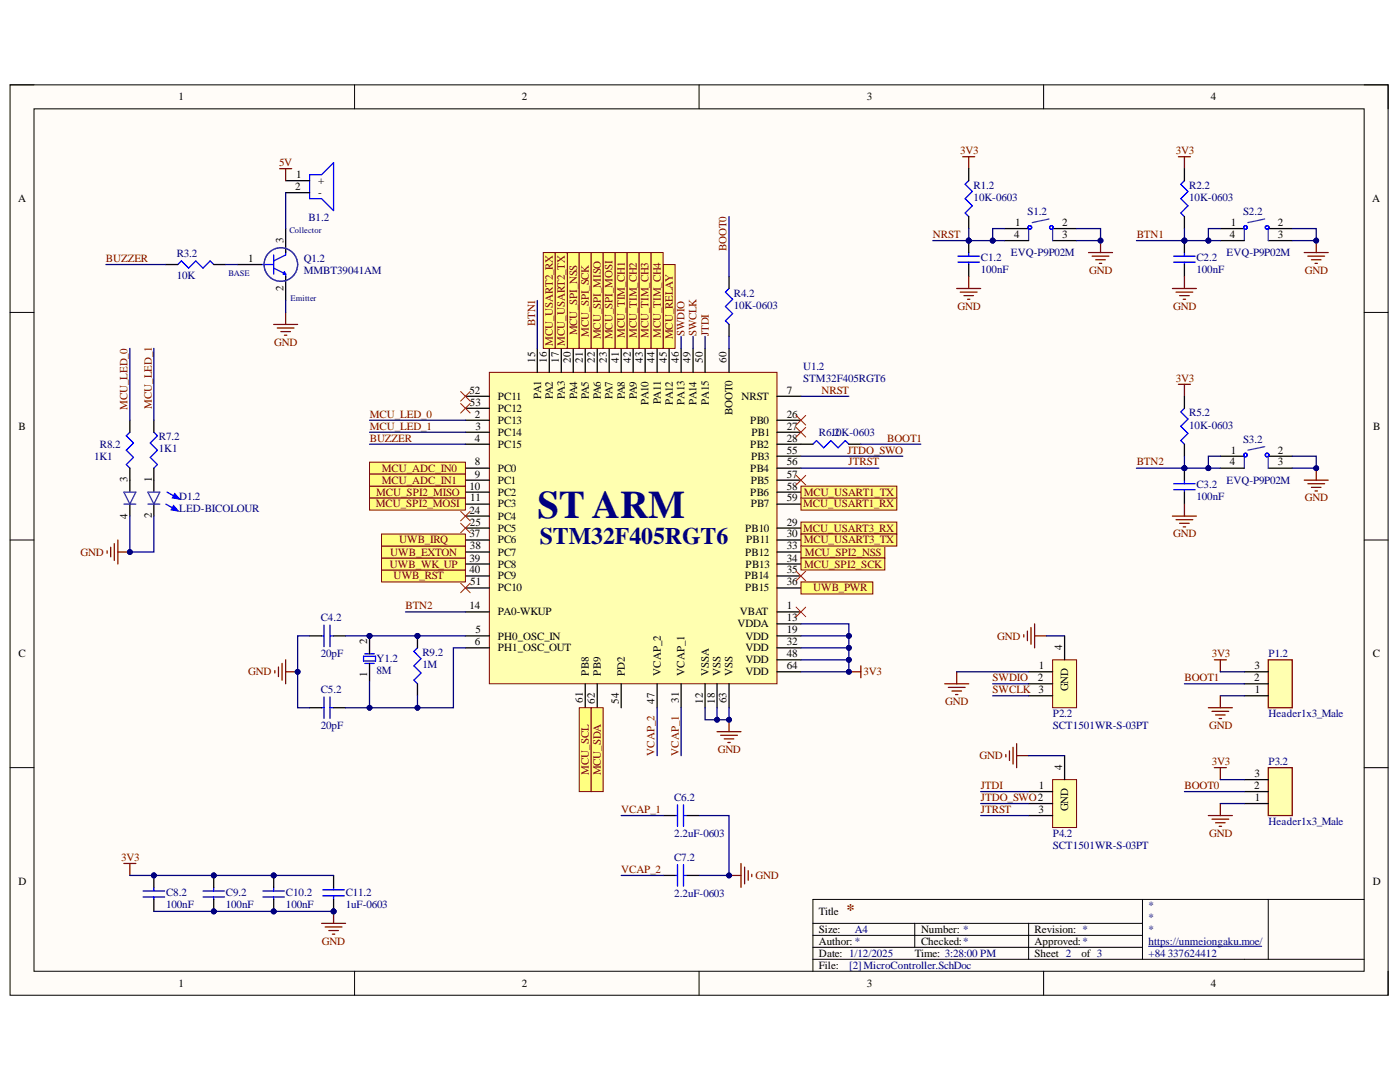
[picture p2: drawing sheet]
<svg xmlns="http://www.w3.org/2000/svg" width="279mm" height="216mm" viewBox="0 0 279 216" stroke-linecap="round" stroke-linejoin="round" font-family="sans-serif">
<defs><g id="words">
<text font-size="7.8" fill="#000080" x="107.3" y="103.4">ST ARM</text>
<text font-size="4.7" fill="#000080" x="107.7" y="108.6">STM32F405RGT6</text>
<text font-size="3.2" fill="#800000" x="168.9" y="182.5">*</text>
<g font-size="2.2">
<text x="35.6" y="20">1</text>
<text x="104.2" y="20">2</text>
<text x="173" y="20">3</text>
<text x="241.7" y="20">4</text>
<text x="59.1" y="35.6">1</text>
<text x="3.6" y="40.3">A</text>
<text x="58.9" y="38">2</text>
<text x="63.5" y="39.1">-</text>
<text x="63.5" y="36.8">+</text>
<text x="273.9" y="40.3">A</text>
<text x="202.4" y="47.5">4</text>
<text x="202.6" y="45.1">1</text>
<text x="212" y="47.5">3</text>
<text x="212" y="45.1">2</text>
<text x="245.5" y="47.5">4</text>
<text x="245.6" y="45.1">1</text>
<text x="255" y="47.5">3</text>
<text x="255" y="45.1">2</text>
<text x="49.5" y="52.3">1</text>
<text x="56.6" y="48.5" transform="rotate(-90 56.6 48.5)">3</text>
<text x="56.6" y="58.1" transform="rotate(-90 56.6 58.1)">2</text>
<text x="106.8" y="72.3" transform="rotate(-90 106.8 72.3)">15</text>
<text x="109.2" y="72.3" transform="rotate(-90 109.2 72.3)">16</text>
<text x="111.5" y="72.3" transform="rotate(-90 111.5 72.3)">17</text>
<text x="113.9" y="72.3" transform="rotate(-90 113.9 72.3)">20</text>
<text x="116.3" y="72.3" transform="rotate(-90 116.3 72.3)">21</text>
<text x="118.7" y="72.3" transform="rotate(-90 118.7 72.3)">22</text>
<text x="121.1" y="72.3" transform="rotate(-90 121.1 72.3)">23</text>
<text x="123.5" y="72.3" transform="rotate(-90 123.5 72.3)">41</text>
<text x="125.9" y="72.3" transform="rotate(-90 125.9 72.3)">42</text>
<text x="128.3" y="72.3" transform="rotate(-90 128.3 72.3)">43</text>
<text x="130.6" y="72.3" transform="rotate(-90 130.6 72.3)">44</text>
<text x="133.1" y="72.3" transform="rotate(-90 133.1 72.3)">45</text>
<text x="135.5" y="72.3" transform="rotate(-90 135.5 72.3)">46</text>
<text x="137.8" y="72.3" transform="rotate(-90 137.8 72.3)">49</text>
<text x="140.3" y="72.3" transform="rotate(-90 140.3 72.3)">50</text>
<text x="145" y="72.3" transform="rotate(-90 145 72.3)">60</text>
<text x="93.7" y="78.6">52</text>
<text x="93.8" y="81">53</text>
<text x="94.8" y="83.3">2</text>
<text x="99.3" y="79.8">PC11</text>
<text x="99.3" y="82.1">PC12</text>
<text x="108" y="79.5" transform="rotate(-90 108 79.5)">PA1</text>
<text x="110.3" y="79.7" transform="rotate(-90 110.3 79.7)">PA2</text>
<text x="112.7" y="79.6" transform="rotate(-90 112.7 79.6)">PA3</text>
<text x="115.2" y="79.7" transform="rotate(-90 115.2 79.7)">PA4</text>
<text x="117.5" y="79.7" transform="rotate(-90 117.5 79.7)">PA5</text>
<text x="119.9" y="79.7" transform="rotate(-90 119.9 79.7)">PA6</text>
<text x="122.3" y="79.7" transform="rotate(-90 122.3 79.7)">PA7</text>
<text x="124.7" y="79.7" transform="rotate(-90 124.7 79.7)">PA8</text>
<text x="127.1" y="79.7" transform="rotate(-90 127.1 79.7)">PA9</text>
<text x="129.5" y="80.8" transform="rotate(-90 129.5 80.8)">PA10</text>
<text x="131.9" y="80.6" transform="rotate(-90 131.9 80.6)">PA11</text>
<text x="134.3" y="80.8" transform="rotate(-90 134.3 80.8)">PA12</text>
<text x="136.6" y="80.7" transform="rotate(-90 136.6 80.7)">PA13</text>
<text x="139" y="80.8" transform="rotate(-90 139 80.8)">PA14</text>
<text x="141.5" y="80.7" transform="rotate(-90 141.5 80.7)">PA15</text>
<text x="146.2" y="82.8" transform="rotate(-90 146.2 82.8)">BOOT0</text>
<text x="148" y="79.8">NRST</text>
<text x="157" y="78.6">7</text>
<text x="157" y="83.3">26</text>
<text x="3.7" y="85.8">B</text>
<text x="94.8" y="88.1">4</text>
<text x="94.9" y="85.8">3</text>
<text x="99.3" y="84.5">PC13</text>
<text x="99.3" y="87">PC14</text>
<text x="99.3" y="89.3">PC15</text>
<text x="149.7" y="84.5">PB0</text>
<text x="149.7" y="89.3">PB2</text>
<text x="150" y="87">PB1</text>
<text x="157" y="85.8">27</text>
<text x="157" y="88.1">28</text>
<text x="274" y="85.8">B</text>
<text x="94.8" y="92.9">8</text>
<text x="94.8" y="95.3">9</text>
<text x="99.3" y="94.1">PC0</text>
<text x="149.7" y="94.1">PB4</text>
<text x="149.9" y="91.7">PB3</text>
<text x="157" y="90.5">55</text>
<text x="157" y="92.9">56</text>
<text x="157" y="95.3">57</text>
<text x="245.5" y="92.9">4</text>
<text x="245.6" y="90.5">1</text>
<text x="255" y="92.9">3</text>
<text x="255" y="90.5">2</text>
<text x="25.5" y="96.3" transform="rotate(-90 25.5 96.3)">3</text>
<text x="30.3" y="96.3" transform="rotate(-90 30.3 96.3)">1</text>
<text x="93.7" y="97.7">10</text>
<text x="93.9" y="100.1">11</text>
<text x="99.3" y="96.5">PC1</text>
<text x="99.3" y="98.9">PC2</text>
<text x="99.3" y="101.2">PC3</text>
<text x="149.7" y="98.9">PB6</text>
<text x="149.8" y="96.5">PB5</text>
<text x="149.8" y="101.2">PB7</text>
<text x="157" y="97.7">58</text>
<text x="157" y="100.1">59</text>
<text x="25.5" y="103.5" transform="rotate(-90 25.5 103.5)">4</text>
<text x="30.3" y="103.4" transform="rotate(-90 30.3 103.4)">2</text>
<text x="93.7" y="102.5">24</text>
<text x="93.7" y="107.2">37</text>
<text x="93.8" y="104.9">25</text>
<text x="99.3" y="103.7">PC4</text>
<text x="99.3" y="106.1">PC5</text>
<text x="148.7" y="106.1">PB10</text>
<text x="157" y="104.9">29</text>
<text x="157" y="107.2">30</text>
<text x="93.7" y="112.1">39</text>
<text x="93.8" y="109.6">38</text>
<text x="99.3" y="108.4">PC6</text>
<text x="99.3" y="110.9">PC7</text>
<text x="99.3" y="113.2">PC8</text>
<text x="148.7" y="110.9">PB12</text>
<text x="148.8" y="113.2">PB13</text>
<text x="148.9" y="108.4">PB11</text>
<text x="157" y="109.6">33</text>
<text x="157" y="112.1">34</text>
<text x="93.7" y="114.4">40</text>
<text x="93.9" y="116.8">51</text>
<text x="99.3" y="115.6">PC9</text>
<text x="99.3" y="118">PC10</text>
<text x="148.6" y="115.6">PB14</text>
<text x="148.7" y="118">PB15</text>
<text x="157" y="114.4">35</text>
<text x="157" y="116.8">36</text>
<text x="93.7" y="121.6">14</text>
<text x="99.3" y="122.8">PA0-WKUP</text>
<text x="147.2" y="125.2">VDDA</text>
<text x="147.6" y="122.8">VBAT</text>
<text x="157" y="121.6">1</text>
<text x="157" y="124">13</text>
<text x="3.7" y="131.2">C</text>
<text x="73.3" y="128.5" transform="rotate(-90 73.3 128.5)">2</text>
<text x="94.8" y="128.8">6</text>
<text x="94.9" y="126.3">5</text>
<text x="99.3" y="127.6">PH0_OSC_IN</text>
<text x="99.3" y="130">PH1_OSC_OUT</text>
<text x="148.8" y="127.6">VDD</text>
<text x="148.8" y="130">VDD</text>
<text x="157" y="126.3">19</text>
<text x="157" y="128.8">32</text>
<text x="157" y="131.2">48</text>
<text x="212" y="129.7" transform="rotate(-90 212 129.7)">4</text>
<text x="274" y="131.2">C</text>
<text x="73.3" y="135.1" transform="rotate(-90 73.3 135.1)">1</text>
<text x="117.5" y="134.8" transform="rotate(-90 117.5 134.8)">PB8</text>
<text x="119.9" y="134.8" transform="rotate(-90 119.9 134.8)">PB9</text>
<text x="124.7" y="134.8" transform="rotate(-90 124.7 134.8)">PD2</text>
<text x="131.9" y="134.8" transform="rotate(-90 131.9 134.8)">VCAP_2</text>
<text x="136.6" y="134.8" transform="rotate(-90 136.6 134.8)">VCAP_1</text>
<text x="141.5" y="134.8" transform="rotate(-90 141.5 134.8)">VSSA</text>
<text x="143.8" y="134.8" transform="rotate(-90 143.8 134.8)">VSS</text>
<text x="146.2" y="134.8" transform="rotate(-90 146.2 134.8)">VSS</text>
<text x="148.8" y="132.3">VDD</text>
<text x="148.8" y="134.7">VDD</text>
<text x="157" y="133.5">64</text>
<text x="207.2" y="136">2</text>
<text x="207.3" y="133.5">1</text>
<text x="213.2" y="137.9" transform="rotate(-90 213.2 137.9)">GND</text>
<text x="250.3" y="136">2</text>
<text x="250.4" y="133.5">3</text>
<text x="116.3" y="140.2" transform="rotate(-90 116.3 140.2)">61</text>
<text x="118.7" y="140.5" transform="rotate(-90 118.7 140.5)">62</text>
<text x="123.5" y="140.5" transform="rotate(-90 123.5 140.5)">54</text>
<text x="130.6" y="140.4" transform="rotate(-90 130.6 140.4)">47</text>
<text x="135.5" y="140.2" transform="rotate(-90 135.5 140.2)">31</text>
<text x="140.3" y="140.5" transform="rotate(-90 140.3 140.5)">12</text>
<text x="142.6" y="140.4" transform="rotate(-90 142.6 140.4)">18</text>
<text x="145" y="140.3" transform="rotate(-90 145 140.3)">63</text>
<text x="250.4" y="138.3">1</text>
<text x="212" y="153.6" transform="rotate(-90 212 153.6)">4</text>
<text x="250.4" y="155.1">3</text>
<text x="207.3" y="157.4">1</text>
<text x="213.2" y="161.8" transform="rotate(-90 213.2 161.8)">GND</text>
<text x="250.3" y="157.4">2</text>
<text x="250.4" y="159.8">1</text>
<text x="207.2" y="162.3">3</text>
<text x="3.7" y="176.5">D</text>
<text x="274" y="176.5">D</text>
<text x="163.4" y="182.5">Title</text>
<text x="163.4" y="186.1">Size:</text>
<text x="163.4" y="190.9">Date: 1/12/2025</text>
<text x="163.4" y="188.5">Author: *</text>
<text x="182.5" y="190.9">Time: 3:28:00 PM</text>
<text x="183.8" y="186.1">Number: *</text>
<text x="183.8" y="188.5">Checked:*</text>
<text x="206.5" y="186.1">Revision: *</text>
<text x="206.5" y="190.9">Sheet 2</text>
<text x="206.5" y="188.5">Approved:*</text>
<text x="215.9" y="190.9">of 3</text>
<text x="35.6" y="196.9">1</text>
<text x="104.2" y="196.9">2</text>
<text x="163.4" y="193.3">File:</text>
<text x="173" y="196.9">3</text>
<text x="241.7" y="196.9">4</text>
</g>
<g font-size="2.2" fill="#800000">
<text x="55.7" y="33.1">5V</text>
<text x="191.6" y="30.8">3V3</text>
<text x="234.6" y="30.8">3V3</text>
<text x="186.2" y="47.5">NRST</text>
<text x="226.9" y="47.5">BTN1</text>
<text x="21.1" y="52.3">BUZZER</text>
<text x="145" y="50.1" transform="rotate(-90 145 50.1)">BOOT0</text>
<text x="217.4" y="54.7">GND</text>
<text x="260.4" y="54.7">GND</text>
<text x="106.8" y="65.1" transform="rotate(-90 106.8 65.1)">BTN1</text>
<text x="191.1" y="61.9">GND</text>
<text x="234.1" y="61.9">GND</text>
<text x="54.7" y="69.1">GND</text>
<text x="110.3" y="69.1" transform="rotate(-90 110.3 69.1)">MCU_USART2_RX</text>
<text x="112.7" y="69" transform="rotate(-90 112.7 69)">MCU_USART2_TX</text>
<text x="115.2" y="66.9" transform="rotate(-90 115.2 66.9)">MCU_SPI_NSS</text>
<text x="117.5" y="67.2" transform="rotate(-90 117.5 67.2)">MCU_SPI_SCK</text>
<text x="119.9" y="67.7" transform="rotate(-90 119.9 67.7)">MCU_SPI_MISO</text>
<text x="122.3" y="67.7" transform="rotate(-90 122.3 67.7)">MCU_SPI_MOSI</text>
<text x="124.7" y="67.4" transform="rotate(-90 124.7 67.4)">MCU_TIM_CH1</text>
<text x="127.1" y="67.4" transform="rotate(-90 127.1 67.4)">MCU_TIM_CH2</text>
<text x="129.5" y="67.4" transform="rotate(-90 129.5 67.4)">MCU_TIM_CH3</text>
<text x="131.9" y="67.4" transform="rotate(-90 131.9 67.4)">MCU_TIM_CH4</text>
<text x="134.3" y="67.7" transform="rotate(-90 134.3 67.7)">MCU_RELAY</text>
<text x="136.6" y="67.1" transform="rotate(-90 136.6 67.1)">SWDIO</text>
<text x="139" y="67.1" transform="rotate(-90 139 67.1)">SWCLK</text>
<text x="141.5" y="67.1" transform="rotate(-90 141.5 67.1)">JTDI</text>
<text x="234.6" y="76.1">3V3</text>
<text x="25.5" y="81.8" transform="rotate(-90 25.5 81.8)">MCU_LED_0</text>
<text x="30.3" y="81.6" transform="rotate(-90 30.3 81.6)">MCU_LED_1</text>
<text x="73.8" y="83.3">MCU_LED_0</text>
<text x="163.9" y="78.6">NRST</text>
<text x="73.8" y="85.8">MCU_LED_1</text>
<text x="73.8" y="88.1">BUZZER</text>
<text x="177.1" y="88.1">BOOT1</text>
<text x="76.2" y="94.1">MCU_ADC_IN0</text>
<text x="169.1" y="90.5">JTDO_SWO</text>
<text x="169.4" y="92.9">JTRST</text>
<text x="226.9" y="92.9">BTN2</text>
<text x="75" y="101.2">MCU_SPI2_MOSI</text>
<text x="75.1" y="98.9">MCU_SPI2_MISO</text>
<text x="76.2" y="96.5">MCU_ADC_IN1</text>
<text x="160.3" y="101.2">MCU_USART1_RX</text>
<text x="160.4" y="98.9">MCU_USART1_TX</text>
<text x="260.4" y="100.1">GND</text>
<text x="160.3" y="106.1">MCU_USART3_RX</text>
<text x="234.1" y="107.2">GND</text>
<text x="16.1" y="110.9">GND</text>
<text x="77.8" y="113.2">UWB_WK_UP</text>
<text x="77.9" y="110.9">UWB_EXTON</text>
<text x="79.6" y="108.4">UWB_IRQ</text>
<text x="160.4" y="108.4">MCU_USART3_TX</text>
<text x="160.5" y="113.2">MCU_SPI2_SCK</text>
<text x="160.7" y="110.9">MCU_SPI2_NSS</text>
<text x="78.5" y="115.6">UWB_RST</text>
<text x="162.3" y="118">UWB_PWR</text>
<text x="80.9" y="121.6">BTN2</text>
<text x="199" y="127.6">GND</text>
<text x="241.8" y="131.2">3V3</text>
<text x="49.5" y="134.7">GND</text>
<text x="172.3" y="134.7">3V3</text>
<text x="198.1" y="136">SWDIO</text>
<text x="236.4" y="136">BOOT1</text>
<text x="188.6" y="140.7">GND</text>
<text x="198.1" y="138.3">SWCLK 3</text>
<text x="241.3" y="145.5">GND</text>
<text x="117.5" y="154.6" transform="rotate(-90 117.5 154.6)">MCU_SCL</text>
<text x="119.9" y="154.7" transform="rotate(-90 119.9 154.7)">MCU_SDA</text>
<text x="130.6" y="150.8" transform="rotate(-90 130.6 150.8)">VCAP_2</text>
<text x="135.5" y="150.8" transform="rotate(-90 135.5 150.8)">VCAP_1</text>
<text x="143.2" y="150.3">GND</text>
<text x="195.5" y="151.4">GND</text>
<text x="241.8" y="152.6">3V3</text>
<text x="195.7" y="157.4">JTDI</text>
<text x="195.7" y="159.8">JTDO_SWO2</text>
<text x="236.4" y="157.4">BOOT0</text>
<text x="124" y="162.3">VCAP_1</text>
<text x="195.7" y="162.3">JTRST</text>
<text x="241.3" y="167">GND</text>
<text x="24.2" y="171.8">3V3</text>
<text x="124" y="174.2">VCAP_2</text>
<text x="150.8" y="175.4">GND</text>
<text x="64.3" y="188.5">GND</text>
</g>
<g font-size="2.2" fill="#000080">
<text x="194.3" y="37.7">R1.2</text>
<text x="194.3" y="40.1">10K-0603</text>
<text x="237.3" y="37.7">R2.2</text>
<text x="237.3" y="40.1">10K-0603</text>
<text x="61.6" y="44.1">B1.2</text>
<text x="205" y="42.9">S1.2</text>
<text x="248.1" y="42.9">S2.2</text>
<text x="35.3" y="51.3">R3.2</text>
<text x="60.6" y="52.3">Q1.2</text>
<text x="195.7" y="52.1">C1.2</text>
<text x="201.7" y="51.1">EVQ-P9P02M</text>
<text x="238.8" y="52.1">C2.2</text>
<text x="244.8" y="51.1">EVQ-P9P02M</text>
<text x="35.3" y="55.6">10K</text>
<text x="60.6" y="54.7">MMBT39041AM</text>
<text x="146.4" y="59.2">R4.2</text>
<text x="195.7" y="54.4">100nF</text>
<text x="238.8" y="54.4">100nF</text>
<text x="146.4" y="61.6">10K-0603</text>
<text x="160.3" y="73.8">U1.2</text>
<text x="160.3" y="76.1">STM32F405RGT6</text>
<text x="237.3" y="83.1">R5.2</text>
<text x="20" y="89.3">R8.2</text>
<text x="31.7" y="87.9">R7.2</text>
<text x="163.4" y="87">R6.10K-0603</text>
<text x="166.5" y="87">2</text>
<text x="237.3" y="85.5">10K-0603</text>
<text x="248.1" y="88.4">S3.2</text>
<text x="18.8" y="91.7">1K1</text>
<text x="31.7" y="90.3">1K1</text>
<text x="35.8" y="99.8">D1.2</text>
<text x="238.8" y="97.4">C3.2</text>
<text x="238.8" y="99.8">100nF</text>
<text x="244.8" y="96.5">EVQ-P9P02M</text>
<text x="35.8" y="102.3">LED-BICOLOUR</text>
<text x="64" y="124">C4.2</text>
<text x="64" y="131.2">20pF</text>
<text x="84.3" y="130.9">R9.2</text>
<text x="253.2" y="131.2">P1.2</text>
<text x="75.2" y="132.1">Y1.2</text>
<text x="75.2" y="134.5">8M</text>
<text x="84.3" y="133.3">1M</text>
<text x="64" y="138.3">C5.2</text>
<text x="210.1" y="143.1">P2.2</text>
<text x="253.2" y="143.1">Header1x3_Male</text>
<text x="64" y="145.5">20pF</text>
<text x="210.1" y="145.5">SCT1501WR-S-03PT</text>
<text x="253.2" y="152.6">P3.2</text>
<text x="134.5" y="159.8">C6.2</text>
<text x="134.5" y="167">2.2uF-0603</text>
<text x="210.1" y="167">P4.2</text>
<text x="253.2" y="164.6">Header1x3_Male</text>
<text x="134.5" y="171.8">C7.2</text>
<text x="210.1" y="169.4">SCT1501WR-S-03PT</text>
<text x="33.1" y="178.7">C8.2</text>
<text x="45.1" y="178.7">C9.2</text>
<text x="57.1" y="178.7">C10.2</text>
<text x="69" y="178.7">C11.2</text>
<text x="134.5" y="179">2.2uF-0603</text>
<text x="33.1" y="181.1">100nF</text>
<text x="45.1" y="181.1">100nF</text>
<text x="57.1" y="181.1">100nF</text>
<text x="69" y="181.1">1uF-0603</text>
<text x="229.2" y="181.4">*</text>
<text x="229.2" y="183.7">*</text>
<text x="170.6" y="186.1">A4</text>
<text x="229.2" y="186.1">*</text>
<text x="229.2" y="188.5">https://unmeiongaku.moe/</text>
<text x="229.2" y="190.9">+84 337624412</text>
<text x="169.4" y="193.3">[2]MicroController.SchDoc</text>
</g>
<g font-size="1.7" fill="#000080">
<text x="57.7" y="46.4">Collector</text>
<text x="45.6" y="55">BASE</text>
<text x="58" y="60">Emitter</text>
</g>
</g></defs>
<path d="M2 16.9h275v181.7h-275z" fill-rule="evenodd" fill="#fffcf8"/>
<path d="M2 16.9h275v181.7h-275z" fill="none" stroke="#000" stroke-width=".2"/>
<path d="M6.8 21.7h265.4v172.1h-265.4z" fill-rule="evenodd" fill="#fffcf8"/>
<g fill="none" stroke="#000" stroke-width=".2">
<path d="M2 16.9h4.8M70.8 16.9v4.8M139.5 16.9v4.8M208.3 16.9v4.8M272.2 16.9h4.8v4.8M6.8 21.7h265.4v172.1h-265.4zM2 62.3h4.8M272.2 62.3h4.8M2 107.8h4.8M272.2 107.8h4.8M2 153.2h4.8M272.2 153.2h4.8"/>
<path d="M228 179.5v11.9M253.1 179.5v11.9M272.2 179.5h-110v14.3M70.8 193.8v4.8M139.5 193.8v4.8M162.2 184.2h65.8M162.2 191.4h110M162.2 189h65.8M162.2 186.6h65.8M182.6 184.2v4.8M205.3 184.2v7.2M208.3 193.8v4.8"/>
<path d="M277 193.8v4.8"/>
</g>
<path d="M229.2 188.8h22.6" fill="none" stroke="#000080" stroke-width=".2"/>
<path d="M97.7 74.3h57.4v62.1h-57.4z" fill-rule="evenodd" fill="#ffffb0"/>
<path d="M97.7 74.3h57.4v62.1h-57.4z" fill="none" stroke="#800000" stroke-width=".2"/>
<g fill="none" stroke="#000" stroke-width=".25">
<path d="M92.9 79.1h4.8M107.2 69.5v4.8M109.6 69.5v4.8M112 69.5v4.8M114.4 69.5v4.8M116.8 69.5v4.8M119.2 69.5v4.8M121.6 69.5v4.8M124 69.5v4.8M126.4 69.5v4.8M128.8 69.5v4.8M131.1 69.5v4.8"/>
<path d="M133.5 69.5v4.8M135.9 69.5v4.8M138.3 69.5v4.8M140.7 69.5v4.8M145.5 69.5v4.8M155.1 79.1h4.7M92.9 83.9h4.8M92.9 86.2h4.8M92.9 88.6h4.8M92.9 93.4h4.8M92.9 95.8h4.8M92.9 98.2h4.8"/>
<path d="M92.9 81.5h4.8M155.1 83.9h4.7M155.1 86.2h4.7M155.1 88.6h4.7M155.1 93.4h4.7M155.1 95.8h4.7M155.1 98.2h4.7M155.1 91h4.7M92.9 100.6h4.8M92.9 103h4.8M92.9 105.4h4.8M92.9 107.8h4.8"/>
<path d="M92.9 110.1h4.8M92.9 112.5h4.8M92.9 114.9h4.8M92.9 117.3h4.8M155.1 100.6h4.7M155.1 105.4h4.7M155.1 107.8h4.7M155.1 110.1h4.7M155.1 112.5h4.7M155.1 114.9h4.7M155.1 117.3h4.7M61.8 126.9h2.4"/>
<path d="M66.6 126.9h2.4M92.9 122.1h4.8M92.9 126.9h4.8M92.9 129.3h4.8M116.8 136.4v4.8M119.2 136.4v4.8M124 136.4v4.8M131.1 136.4v4.8M135.9 136.4v4.8M140.7 136.4v4.8M143.1 136.4v4.8M145.5 136.4v4.8"/>
<path d="M155.1 122.1h4.7M155.1 126.9h4.7M155.1 129.3h4.7M155.1 124.5h4.7M155.1 131.7h4.7M155.1 134h4.7M61.8 141.2h2.4M66.6 141.2h2.4"/>
</g>
<path d="M64.2 126.9h.5M64.7 124.7v4.3M64.7 139.1v4.3M65.9 126.9h.7M65.9 124.7v4.3M65.9 139.1v4.3M64.2 141.2h.5M65.9 141.2h.7" fill="none" stroke="#00f" stroke-width=".25"/>
<circle cx="73.7" cy="126.9" r=".48" fill="#000080"/>
<circle cx="73.7" cy="126.9" r=".48" fill="none" stroke="#000080" stroke-width=".2"/>
<path d="M72.6 130.9h2.3v1h-2.3zM72.8 132.4h1.9M72.8 130.5h1.9" fill="none" stroke="#00f" stroke-width=".25"/>
<path d="M73.7 126.9v3.6M73.7 132.4v3.6" fill="none" stroke="#000" stroke-width=".25"/>
<circle cx="73.7" cy="126.9" r=".48" fill="#000080"/>
<circle cx="73.7" cy="126.9" r=".48" fill="none" stroke="#000080" stroke-width=".2"/>
<circle cx="83.3" cy="126.9" r=".48" fill="#000080"/>
<circle cx="83.3" cy="126.9" r=".48" fill="none" stroke="#000080" stroke-width=".2"/>
<path d="M83.3 129.3l-.7 .7 1.4 1.4-1.4 1.5 1.4 1.4-1.4 1.4 .7 .7" fill="none" stroke="#00f" stroke-width=".25"/>
<path d="M83.3 126.9v2.4M83.3 136.4v2.4" fill="none" stroke="#000" stroke-width=".25"/>
<circle cx="83.3" cy="126.9" r=".48" fill="#000080"/>
<circle cx="83.3" cy="126.9" r=".48" fill="none" stroke="#000080" stroke-width=".2"/>
<path d="M54.9 133.8v.5M55.6 133.1v1.9M56.3 132.4v3.3M57 131.7v4.7M57 134h2.4" fill="none" stroke="#800000" stroke-width=".25"/>
<circle cx="59.4" cy="134.1" r=".48" fill="#000080"/>
<circle cx="59.4" cy="134.1" r=".48" fill="none" stroke="#000080" stroke-width=".2"/>
<path d="M143.1 146h4.8M143.8 146.7h3.4M144.5 147.4h2M145.3 148.2h.4M145.5 143.6v2.4" fill="none" stroke="#800000" stroke-width=".25"/>
<circle cx="145.5" cy="143.6" r=".48" fill="#000080"/>
<circle cx="145.5" cy="143.6" r=".48" fill="none" stroke="#000080" stroke-width=".2"/>
<path d="M158.9 121.1l1.9 2M160.8 121.1l-1.9 2" fill="none" stroke="#f00" stroke-width=".2"/>
<path d="M145.5 57.6l-.7 .7 1.4 1.4-1.4 1.4 1.4 1.5-1.4 1.4 .7 .7M162.2 88.6l.7-.7 1.5 1.5 1.4-1.5 1.5 1.5 1.4-1.5 .7 .7" fill="none" stroke="#00f" stroke-width=".25"/>
<path d="M145.5 55.2v2.4M145.5 64.7v2.4M159.8 88.6h2.4M169.4 88.6h2.4" fill="none" stroke="#000" stroke-width=".25"/>
<path d="M253.1 131.7h4.8v9.5h-4.8z" fill-rule="evenodd" fill="#ffffb0"/>
<path d="M169.4 134h2.4M171.8 132.9v2.3M242.3 131.7h2.4M243.5 131.7v2.3M243.5 138.8v2.4M253.1 131.7h4.8v9.5h-4.8zM241.2 141.2h4.7M241.9 141.9h3.3M242.6 142.7h1.9M243.3 143.4h.5" fill="none" stroke="#800000" stroke-width=".25"/>
<path d="M248.3 138.8h4.8M248.3 136.4h4.8M248.3 134h4.8" fill="none" stroke="#000" stroke-width=".25"/>
<circle cx="169.4" cy="134.1" r=".48" fill="#000080"/>
<circle cx="169.4" cy="134.1" r=".48" fill="none" stroke="#000080" stroke-width=".2"/>
<path d="M253.1 153.2h4.8v9.5h-4.8z" fill-rule="evenodd" fill="#ffffb0"/>
<g fill="none" stroke="#800000" stroke-width=".25">
<path d="M242.3 153.2h2.4M243.5 153.2v2.4M253.1 153.2h4.8v9.5h-4.8zM145.5 174.7h2.4M147.9 172.3v4.8M148.6 173v3.4M149.3 173.7v1.9M150 174.5v.4M241.2 162.7h4.7M241.9 163.5h3.3M242.6 164.2h1.9M243.3 164.9h.5"/>
<path d="M243.5 160.3v2.4"/>
</g>
<path d="M248.3 158h4.8M248.3 155.6h4.8M132.3 162.7h2.4M132.3 174.7h2.4M137.1 162.7h2.4M137.1 174.7h2.4M248.3 160.3h4.8" fill="none" stroke="#000" stroke-width=".25"/>
<path d="M134.7 162.7h.5M134.7 174.7h.5M135.2 160.6v4.3M135.2 172.5v4.3M136.4 162.7h.7M136.4 160.6v4.3M136.4 172.5v4.3M136.4 174.7h.7" fill="none" stroke="#00f" stroke-width=".25"/>
<circle cx="145.5" cy="174.7" r=".48" fill="#000080"/>
<circle cx="145.5" cy="174.7" r=".48" fill="none" stroke="#000080" stroke-width=".2"/>
<path d="M210.1 131.7h4.7v9.5h-4.7z" fill-rule="evenodd" fill="#ffffb0"/>
<path d="M210.1 131.7h4.7v9.5h-4.7z" fill="none" stroke="#800000" stroke-width=".2"/>
<path d="M200.5 48h4.8M200.5 45.6h4.8M210.1 48h4.7M210.1 45.6h4.7M205.3 134h4.8M205.3 136.4h4.8M205.3 138.8h4.8M212.5 126.9v4.8" fill="none" stroke="#000" stroke-width=".25"/>
<path d="M188.5 136.4h4.8M189.3 137.2h3.3M190 137.9h1.9M190.7 138.6h.5M190.9 134v2.4M204.3 126.6v.5M205 125.9v1.9M205.8 125.2v3.4M206.5 124.5v4.8M206.5 126.9h2.4" fill="none" stroke="#800000" stroke-width=".25"/>
<path d="M205.3 45.6v2.4M209.4 43.7l-3.4 .7M210.1 45.6v2.4" fill="none" stroke="#15c" stroke-width=".25"/>
<g fill="none" stroke="#00f" stroke-width=".25">
<circle cx="205.5" cy="45.4" r=".36"/>
<circle cx="209.8" cy="45.4" r=".36"/>
</g>
<circle cx="193.3" cy="48" r=".48" fill="#000080"/>
<circle cx="193.3" cy="48" r=".48" fill="none" stroke="#000080" stroke-width=".2"/>
<path d="M191.2 51.1h4.3M191.2 52.3h4.3M193.3 50.4v.7M193.3 52.3v.5" fill="none" stroke="#00f" stroke-width=".25"/>
<path d="M193.3 48v2.4M193.3 52.8v2.4" fill="none" stroke="#000" stroke-width=".25"/>
<circle cx="193.3" cy="48" r=".48" fill="#000080"/>
<circle cx="193.3" cy="48" r=".48" fill="none" stroke="#000080" stroke-width=".2"/>
<path d="M192.1 31.3h2.4M193.3 31.3v2.4M190.9 57.6h4.8M191.6 58.3h3.4M192.4 59h1.9M193.1 59.7h.5M193.3 55.2v2.4M217.2 50.4h4.8M218 51.1h3.3M218.7 51.8h1.9M219.4 52.6h.5M219.6 48v2.4" fill="none" stroke="#800000" stroke-width=".25"/>
<path d="M193.3 36.1l-.7 .7 1.4 1.4-1.4 1.4 1.4 1.5-1.4 1.4 .7 .7" fill="none" stroke="#00f" stroke-width=".25"/>
<path d="M193.3 33.7v2.4M193.3 43.2v2.4" fill="none" stroke="#000" stroke-width=".25"/>
<circle cx="219.6" cy="48" r=".48" fill="#000080"/>
<circle cx="219.6" cy="48" r=".48" fill="none" stroke="#000080" stroke-width=".2"/>
<path d="M248.3 45.6v2.4M252.4 43.7l-3.3 .7M253.1 45.6v2.4" fill="none" stroke="#15c" stroke-width=".25"/>
<path d="M243.5 48h4.8M243.5 45.6h4.8M253.1 48h4.8M253.1 45.6h4.8" fill="none" stroke="#000" stroke-width=".25"/>
<g fill="none" stroke="#00f" stroke-width=".25">
<circle cx="248.6" cy="45.4" r=".36"/>
<circle cx="252.9" cy="45.4" r=".36"/>
</g>
<circle cx="236.4" cy="48" r=".48" fill="#000080"/>
<circle cx="236.4" cy="48" r=".48" fill="none" stroke="#000080" stroke-width=".2"/>
<path d="M234.2 51.1h4.3M234.2 52.3h4.3M236.4 50.4v.7M236.4 52.3v.5" fill="none" stroke="#00f" stroke-width=".25"/>
<path d="M236.4 48v2.4M236.4 52.8v2.4" fill="none" stroke="#000" stroke-width=".25"/>
<circle cx="236.4" cy="48" r=".48" fill="#000080"/>
<circle cx="236.4" cy="48" r=".48" fill="none" stroke="#000080" stroke-width=".2"/>
<path d="M235.2 31.3h2.4M236.4 31.3v2.4M234 57.6h4.8M234.7 58.3h3.3M235.4 59h1.9M236.1 59.7h.5M236.4 55.2v2.4M260.3 50.4h4.8M261 51.1h3.4M261.7 51.8h1.9M262.4 52.6h.5M262.7 48v2.4" fill="none" stroke="#800000" stroke-width=".25"/>
<path d="M236.4 36.1l-.7 .7 1.4 1.4-1.4 1.4 1.4 1.5-1.4 1.4 .7 .7" fill="none" stroke="#00f" stroke-width=".25"/>
<path d="M236.4 33.7v2.4M236.4 43.2v2.4" fill="none" stroke="#000" stroke-width=".25"/>
<circle cx="262.7" cy="48" r=".48" fill="#000080"/>
<circle cx="262.7" cy="48" r=".48" fill="none" stroke="#000080" stroke-width=".2"/>
<path d="M210.1 155.6h4.7v9.5h-4.7z" fill-rule="evenodd" fill="#ffffb0"/>
<path d="M210.1 155.6h4.7v9.5h-4.7z" fill="none" stroke="#800000" stroke-width=".2"/>
<path d="M205.3 158h4.8M212.5 150.8v4.8M205.3 160.3h4.8M205.3 162.7h4.8" fill="none" stroke="#000" stroke-width=".25"/>
<path d="M200.7 150.5v.5M201.5 149.8v1.9M202.2 149.1v3.4M202.9 148.4v4.8M202.9 150.8h2.4" fill="none" stroke="#800000" stroke-width=".25"/>
<path d="M113.2 50.4h2.4v19.1h-2.4z" fill-rule="evenodd" fill="#ffff80"/>
<path d="M113.2 50.4h2.4v19.1h-2.4z" fill="none" stroke="#800000" stroke-width=".2"/>
<path d="M115.6 50.4h2.4v19.1h-2.4z" fill-rule="evenodd" fill="#ffff80"/>
<path d="M115.6 50.4h2.4v19.1h-2.4z" fill="none" stroke="#800000" stroke-width=".2"/>
<path d="M118 50.4h2.4v19.1h-2.4z" fill-rule="evenodd" fill="#ffff80"/>
<path d="M118 50.4h2.4v19.1h-2.4z" fill="none" stroke="#800000" stroke-width=".2"/>
<path d="M120.4 50.4h2.4v19.1h-2.4z" fill-rule="evenodd" fill="#ffff80"/>
<path d="M120.4 50.4h2.4v19.1h-2.4z" fill="none" stroke="#800000" stroke-width=".2"/>
<path d="M132.3 52.8h2.4v16.7h-2.4z" fill-rule="evenodd" fill="#ffff80"/>
<path d="M132.3 52.8h2.4v16.7h-2.4z" fill="none" stroke="#800000" stroke-width=".2"/>
<path d="M248.3 91v2.4M252.4 89.1l-3.3 .7M253.1 91v2.4" fill="none" stroke="#15c" stroke-width=".25"/>
<path d="M243.5 93.4h4.8M243.5 91h4.8M253.1 93.4h4.8M253.1 91h4.8" fill="none" stroke="#000" stroke-width=".25"/>
<g fill="none" stroke="#00f" stroke-width=".25">
<circle cx="248.6" cy="90.8" r=".36"/>
<circle cx="252.9" cy="90.8" r=".36"/>
</g>
<circle cx="236.4" cy="93.4" r=".48" fill="#000080"/>
<circle cx="236.4" cy="93.4" r=".48" fill="none" stroke="#000080" stroke-width=".2"/>
<path d="M234.2 96.5h4.3M234.2 97.7h4.3M236.4 95.8v.7M236.4 97.7v.5" fill="none" stroke="#00f" stroke-width=".25"/>
<path d="M236.4 93.4v2.4M236.4 98.2v2.4" fill="none" stroke="#000" stroke-width=".25"/>
<circle cx="236.4" cy="93.4" r=".48" fill="#000080"/>
<circle cx="236.4" cy="93.4" r=".48" fill="none" stroke="#000080" stroke-width=".2"/>
<path d="M235.2 76.7h2.4M236.4 76.7v2.4M260.3 95.8h4.8M261 96.5h3.4M261.7 97.2h1.9M262.4 98h.5M262.7 93.4v2.4M234 103h4.8M234.7 103.7h3.3M235.4 104.4h1.9M236.1 105.1h.5M236.4 100.6v2.4" fill="none" stroke="#800000" stroke-width=".25"/>
<path d="M236.4 81.5l-.7 .7 1.4 1.4-1.4 1.5 1.4 1.4-1.4 1.4 .7 .7" fill="none" stroke="#00f" stroke-width=".25"/>
<path d="M236.4 79.1v2.4M236.4 88.6v2.4" fill="none" stroke="#000" stroke-width=".25"/>
<circle cx="262.7" cy="93.4" r=".48" fill="#000080"/>
<circle cx="262.7" cy="93.4" r=".48" fill="none" stroke="#000080" stroke-width=".2"/>
<path d="M115.6 141.2h2.4v16.8h-2.4z" fill-rule="evenodd" fill="#ffff80"/>
<path d="M115.6 141.2h2.4v16.8h-2.4z" fill="none" stroke="#800000" stroke-width=".2"/>
<path d="M118 141.2h2.4v16.8h-2.4z" fill-rule="evenodd" fill="#ffff80"/>
<path d="M118 141.2h2.4v16.8h-2.4z" fill="none" stroke="#800000" stroke-width=".2"/>
<path d="M159.8 109h16.8v2.3h-16.8z" fill-rule="evenodd" fill="#ffff80"/>
<path d="M159.8 109h16.8v2.3h-16.8z" fill="none" stroke="#800000" stroke-width=".2"/>
<path d="M159.8 111.3h16.8v2.4h-16.8z" fill-rule="evenodd" fill="#ffff80"/>
<path d="M159.8 111.3h16.8v2.4h-16.8z" fill="none" stroke="#800000" stroke-width=".2"/>
<path d="M73.7 97h19.2v2.4h-19.2z" fill-rule="evenodd" fill="#ffff80"/>
<path d="M73.7 97h19.2v2.4h-19.2z" fill="none" stroke="#800000" stroke-width=".2"/>
<path d="M73.7 99.4h19.2v2.4h-19.2z" fill-rule="evenodd" fill="#ffff80"/>
<path d="M73.7 99.4h19.2v2.4h-19.2z" fill="none" stroke="#800000" stroke-width=".2"/>
<path d="M76.1 113.7h16.8v2.4h-16.8z" fill-rule="evenodd" fill="#ffff80"/>
<path d="M76.1 113.7h16.8v2.4h-16.8z" fill="none" stroke="#800000" stroke-width=".2"/>
<path d="M76.1 111.3h16.8v2.4h-16.8z" fill-rule="evenodd" fill="#ffff80"/>
<path d="M76.1 111.3h16.8v2.4h-16.8z" fill="none" stroke="#800000" stroke-width=".2"/>
<path d="M76.1 109h16.8v2.3h-16.8z" fill-rule="evenodd" fill="#ffff80"/>
<path d="M76.1 109h16.8v2.3h-16.8z" fill="none" stroke="#800000" stroke-width=".2"/>
<path d="M159.8 104.2h19.2v2.4h-19.2z" fill-rule="evenodd" fill="#ffff80"/>
<path d="M159.8 104.2h19.2v2.4h-19.2z" fill="none" stroke="#800000" stroke-width=".2"/>
<path d="M159.8 106.6h19.2v2.4h-19.2z" fill-rule="evenodd" fill="#ffff80"/>
<path d="M159.8 106.6h19.2v2.4h-19.2z" fill="none" stroke="#800000" stroke-width=".2"/>
<path d="M108.4 50.4h2.4v19.1h-2.4z" fill-rule="evenodd" fill="#ffff80"/>
<path d="M108.4 50.4h2.4v19.1h-2.4z" fill="none" stroke="#800000" stroke-width=".2"/>
<path d="M110.8 50.4h2.4v19.1h-2.4z" fill-rule="evenodd" fill="#ffff80"/>
<path d="M110.8 50.4h2.4v19.1h-2.4z" fill="none" stroke="#800000" stroke-width=".2"/>
<path d="M76.1 106.6h16.8v2.4h-16.8z" fill-rule="evenodd" fill="#ffff80"/>
<path d="M76.1 106.6h16.8v2.4h-16.8z" fill="none" stroke="#800000" stroke-width=".2"/>
<path d="M159.8 99.4h19.2v2.4h-19.2z" fill-rule="evenodd" fill="#ffff80"/>
<path d="M159.8 99.4h19.2v2.4h-19.2z" fill="none" stroke="#800000" stroke-width=".2"/>
<path d="M159.8 97h19.2v2.4h-19.2z" fill-rule="evenodd" fill="#ffff80"/>
<path d="M159.8 97h19.2v2.4h-19.2z" fill="none" stroke="#800000" stroke-width=".2"/>
<path d="M122.8 50.4h2.4v19.1h-2.4z" fill-rule="evenodd" fill="#ffff80"/>
<path d="M122.8 50.4h2.4v19.1h-2.4z" fill="none" stroke="#800000" stroke-width=".2"/>
<path d="M125.2 50.4h2.4v19.1h-2.4z" fill-rule="evenodd" fill="#ffff80"/>
<path d="M125.2 50.4h2.4v19.1h-2.4z" fill="none" stroke="#800000" stroke-width=".2"/>
<path d="M127.6 50.4h2.3v19.1h-2.3z" fill-rule="evenodd" fill="#ffff80"/>
<path d="M127.6 50.4h2.3v19.1h-2.3z" fill="none" stroke="#800000" stroke-width=".2"/>
<path d="M129.9 50.4h2.4v19.1h-2.4z" fill-rule="evenodd" fill="#ffff80"/>
<path d="M129.9 50.4h2.4v19.1h-2.4z" fill="none" stroke="#800000" stroke-width=".2"/>
<path d="M73.7 92.2h19.2v2.4h-19.2z" fill-rule="evenodd" fill="#ffff80"/>
<path d="M73.7 92.2h19.2v2.4h-19.2z" fill="none" stroke="#800000" stroke-width=".2"/>
<path d="M73.7 94.6h19.2v2.4h-19.2z" fill-rule="evenodd" fill="#ffff80"/>
<path d="M73.7 94.6h19.2v2.4h-19.2z" fill="none" stroke="#800000" stroke-width=".2"/>
<g fill="none" stroke="#f00" stroke-width=".2">
<path d="M91.9 78.1l1.9 1.9M93.8 78.1l-1.9 1.9M91.9 80.5l1.9 1.9M93.8 80.5l-1.9 1.9M158.9 94.9l1.9 1.9M158.9 82.9l1.9 1.9M158.9 85.3l1.9 1.9M160.8 94.9l-1.9 1.9M160.8 82.9l-1.9 1.9M160.8 85.3l-1.9 1.9M91.9 116.4l1.9 1.9M91.9 102l1.9 1.9"/>
<path d="M91.9 104.4l1.9 1.9M93.8 116.4l-1.9 1.9M93.8 102l-1.9 1.9M93.8 104.4l-1.9 1.9M158.9 114l1.9 1.9M160.8 114l-1.9 1.9"/>
</g>
<path d="M61.8 34.9h2.4l2.4-2.4v9.5l-2.4-2.4h-2.4zM35.5 52.8l.7-.7 1.4 1.4 1.5-1.4 1.4 1.4 1.4-1.4 .8 .7M52.2 52.8h2.4M54.6 50.9v3.8M54.6 53.5l2.4 1.2M56.8 54.2l.2 .5h-.5zM57 50.2v.7l-2.4 1.2M57 54.7v.7" fill="none" stroke="#00f" stroke-width=".25"/>
<path d="M57 38.4h4.8M57 36.1h4.8M33.1 52.8h2.4M42.7 52.8h2.4M47.4 52.8h4.8M57 45.6v4.8M57 55.2v4.8" fill="none" stroke="#000" stroke-width=".25"/>
<circle cx="56.1" cy="52.8" r="3.3" fill="none" stroke="#15c" stroke-width=".25"/>
<path d="M55.8 33.7h2.4M57 33.7v2.4M54.6 64.7h4.8M55.3 65.4h3.4M56.1 66.2h1.9M56.8 66.9h.4M57 62.3v2.4M24.7 172.3h2.4M25.9 172.3v2.4" fill="none" stroke="#800000" stroke-width=".25"/>
<circle cx="30.7" cy="174.7" r=".48" fill="#000080"/>
<circle cx="30.7" cy="174.7" r=".48" fill="none" stroke="#000080" stroke-width=".2"/>
<path d="M28.5 177.8h4.4M28.5 179h4.4M30.7 177.1v.7M30.7 179v.5" fill="none" stroke="#00f" stroke-width=".25"/>
<path d="M30.7 174.7v2.4M30.7 179.5v2.4" fill="none" stroke="#000" stroke-width=".25"/>
<circle cx="30.7" cy="174.7" r=".48" fill="#000080"/>
<circle cx="30.7" cy="174.7" r=".48" fill="none" stroke="#000080" stroke-width=".2"/>
<circle cx="42.7" cy="181.9" r=".48" fill="#000080"/>
<circle cx="42.7" cy="181.9" r=".48" fill="none" stroke="#000080" stroke-width=".2"/>
<circle cx="42.7" cy="174.7" r=".48" fill="#000080"/>
<circle cx="42.7" cy="174.7" r=".48" fill="none" stroke="#000080" stroke-width=".2"/>
<path d="M40.5 177.8h4.3M40.5 179h4.3M42.7 177.1v.7M42.7 179v.5" fill="none" stroke="#00f" stroke-width=".25"/>
<path d="M42.7 179.5v2.4" fill="none" stroke="#000" stroke-width=".25"/>
<circle cx="42.7" cy="181.9" r=".48" fill="#000080"/>
<circle cx="42.7" cy="181.9" r=".48" fill="none" stroke="#000080" stroke-width=".2"/>
<path d="M42.7 174.7v2.4" fill="none" stroke="#000" stroke-width=".25"/>
<circle cx="42.7" cy="174.7" r=".48" fill="#000080"/>
<circle cx="42.7" cy="174.7" r=".48" fill="none" stroke="#000080" stroke-width=".2"/>
<circle cx="54.6" cy="181.9" r=".48" fill="#000080"/>
<circle cx="54.6" cy="181.9" r=".48" fill="none" stroke="#000080" stroke-width=".2"/>
<circle cx="54.6" cy="174.7" r=".48" fill="#000080"/>
<circle cx="54.6" cy="174.7" r=".48" fill="none" stroke="#000080" stroke-width=".2"/>
<path d="M52.5 177.8h4.3M52.5 179h4.3M54.6 177.1v.7M54.6 179v.5" fill="none" stroke="#00f" stroke-width=".25"/>
<path d="M54.6 179.5v2.4" fill="none" stroke="#000" stroke-width=".25"/>
<circle cx="54.6" cy="181.9" r=".48" fill="#000080"/>
<circle cx="54.6" cy="181.9" r=".48" fill="none" stroke="#000080" stroke-width=".2"/>
<path d="M54.6 174.7v2.4" fill="none" stroke="#000" stroke-width=".25"/>
<circle cx="54.6" cy="174.7" r=".48" fill="#000080"/>
<circle cx="54.6" cy="174.7" r=".48" fill="none" stroke="#000080" stroke-width=".2"/>
<circle cx="66.6" cy="181.9" r=".48" fill="#000080"/>
<circle cx="66.6" cy="181.9" r=".48" fill="none" stroke="#000080" stroke-width=".2"/>
<path d="M64.4 178.8h4.3M64.4 177.6h4.3M66.6 177.1v.5M66.6 178.8v.7" fill="none" stroke="#00f" stroke-width=".25"/>
<path d="M66.6 174.7v2.4M66.6 179.5v2.4" fill="none" stroke="#000" stroke-width=".25"/>
<circle cx="66.6" cy="181.9" r=".48" fill="#000080"/>
<circle cx="66.6" cy="181.9" r=".48" fill="none" stroke="#000080" stroke-width=".2"/>
<path d="M64.2 184.2h4.8M64.9 185h3.4M65.6 185.7h1.9M66.3 186.4h.5M66.6 181.9v2.3" fill="none" stroke="#800000" stroke-width=".25"/>
<circle cx="66.6" cy="181.9" r=".48" fill="#000080"/>
<circle cx="66.6" cy="181.9" r=".48" fill="none" stroke="#000080" stroke-width=".2"/>
<path d="M25.9 95.8v2.4M30.7 95.8v2.4M25.9 100.6v2.4M30.7 100.6v2.4" fill="none" stroke="#000" stroke-width=".25"/>
<path d="M24.7 98.2h2.4l-1.2 2.4zM29.5 98.2h2.4l-1.2 2.4zM24.7 100.6h2.4M29.5 100.6h2.4" fill="none" stroke="#15c" stroke-width=".25"/>
<path d="M33.1 100.6l2.1 1.2" fill="none" stroke="#00f" stroke-width=".25"/>
<path d="M34.6 100.9l1 1.1-1.4-.3z" fill="#00f"/>
<path d="M33.3 98.2l2.2 1.2M34.6 100.9l1 1.1-1.4-.3z" fill="none" stroke="#00f" stroke-width=".25"/>
<path d="M34.9 98.5l.9 1.1-1.4-.3z" fill="#00f"/>
<path d="M25.9 86.2l-.7 .8 1.4 1.4-1.4 1.4 1.4 1.5-1.4 1.4 .7 .7M30.7 86.2l.7 .8-1.4 1.4 1.4 1.4-1.4 1.5 1.4 1.4-.7 .7M34.9 98.5l.9 1.1-1.4-.3z" fill="none" stroke="#00f" stroke-width=".25"/>
<path d="M25.9 83.9v2.3M25.9 93.4v2.4M30.7 83.9v2.3M30.7 93.4v2.4" fill="none" stroke="#000" stroke-width=".25"/>
<path d="M69 126.9h23.9" fill="none" stroke="#000080" stroke-width=".25"/>
<circle cx="83.3" cy="126.9" r=".48" fill="#000080"/>
<circle cx="83.3" cy="126.9" r=".48" fill="none" stroke="#000080" stroke-width=".2"/>
<circle cx="73.7" cy="126.9" r=".48" fill="#000080"/>
<circle cx="73.7" cy="126.9" r=".48" fill="none" stroke="#000080" stroke-width=".2"/>
<path d="M73.7 136v5.2h-4.7" fill="none" stroke="#000080" stroke-width=".25"/>
<circle cx="73.7" cy="141.2" r=".48" fill="#000080"/>
<circle cx="73.7" cy="141.2" r=".48" fill="none" stroke="#000080" stroke-width=".2"/>
<path d="M83.3 138.8v2.4h-9.6" fill="none" stroke="#000080" stroke-width=".25"/>
<circle cx="73.7" cy="141.2" r=".48" fill="#000080"/>
<circle cx="73.7" cy="141.2" r=".48" fill="none" stroke="#000080" stroke-width=".2"/>
<circle cx="83.3" cy="141.2" r=".48" fill="#000080"/>
<circle cx="83.3" cy="141.2" r=".48" fill="none" stroke="#000080" stroke-width=".2"/>
<path d="M92.9 129.3h-2.4v11.9h-7.2" fill="none" stroke="#000080" stroke-width=".25"/>
<circle cx="83.3" cy="141.2" r=".48" fill="#000080"/>
<circle cx="83.3" cy="141.2" r=".48" fill="none" stroke="#000080" stroke-width=".2"/>
<path d="M61.8 126.9h-2.4v14.3h2.4" fill="none" stroke="#000080" stroke-width=".25"/>
<circle cx="59.4" cy="134.1" r=".48" fill="#000080"/>
<circle cx="59.4" cy="134.1" r=".48" fill="none" stroke="#000080" stroke-width=".2"/>
<path d="M143.1 141.2v2.4" fill="none" stroke="#000080" stroke-width=".25"/>
<circle cx="143.1" cy="143.6" r=".48" fill="#000080"/>
<circle cx="143.1" cy="143.6" r=".48" fill="none" stroke="#000080" stroke-width=".2"/>
<path d="M159.8 131.7h9.6M131.1 141.2v9.6M135.9 141.2v9.6" fill="none" stroke="#000080" stroke-width=".25"/>
<circle cx="169.4" cy="131.7" r=".48" fill="#000080"/>
<circle cx="169.4" cy="131.7" r=".48" fill="none" stroke="#000080" stroke-width=".2"/>
<path d="M159.8 129.3h9.6" fill="none" stroke="#000080" stroke-width=".25"/>
<circle cx="169.4" cy="129.3" r=".48" fill="#000080"/>
<circle cx="169.4" cy="129.3" r=".48" fill="none" stroke="#000080" stroke-width=".2"/>
<path d="M159.8 126.9h9.6" fill="none" stroke="#000080" stroke-width=".25"/>
<circle cx="169.4" cy="126.9" r=".48" fill="#000080"/>
<circle cx="169.4" cy="126.9" r=".48" fill="none" stroke="#000080" stroke-width=".2"/>
<path d="M145.5 43.2v12M145.5 67.1v2.4M159.8 79.1h9.6M171.8 88.6h12M236.4 136.4h11.9M243.5 138.8h4.8M243.5 134h4.8M236.4 158h11.9M243.5 155.6h4.8M139.5 162.7h6v12h-6M243.5 160.3h4.8" fill="none" stroke="#000080" stroke-width=".25"/>
<circle cx="145.5" cy="174.7" r=".48" fill="#000080"/>
<circle cx="145.5" cy="174.7" r=".48" fill="none" stroke="#000080" stroke-width=".2"/>
<path d="M140.7 141.2v2.4h4.8v-2.4M124 162.7h8.3M124 174.7h8.3" fill="none" stroke="#000080" stroke-width=".25"/>
<circle cx="145.5" cy="143.6" r=".48" fill="#000080"/>
<circle cx="145.5" cy="143.6" r=".48" fill="none" stroke="#000080" stroke-width=".2"/>
<circle cx="143.1" cy="143.6" r=".48" fill="#000080"/>
<circle cx="143.1" cy="143.6" r=".48" fill="none" stroke="#000080" stroke-width=".2"/>
<path d="M159.8 124.5h9.6v9.5h-9.6" fill="none" stroke="#000080" stroke-width=".25"/>
<circle cx="169.4" cy="134.1" r=".48" fill="#000080"/>
<circle cx="169.4" cy="134.1" r=".48" fill="none" stroke="#000080" stroke-width=".2"/>
<circle cx="169.4" cy="131.7" r=".48" fill="#000080"/>
<circle cx="169.4" cy="131.7" r=".48" fill="none" stroke="#000080" stroke-width=".2"/>
<circle cx="169.4" cy="129.3" r=".48" fill="#000080"/>
<circle cx="169.4" cy="129.3" r=".48" fill="none" stroke="#000080" stroke-width=".2"/>
<circle cx="169.4" cy="126.9" r=".48" fill="#000080"/>
<circle cx="169.4" cy="126.9" r=".48" fill="none" stroke="#000080" stroke-width=".2"/>
<path d="M200.5 45.6h-2.4v2.4M138.3 67.1v2.4M190.9 134h14.4M198.1 136.4h7.2M198.1 138.8h7.2M208.9 126.9h3.6" fill="none" stroke="#000080" stroke-width=".25"/>
<circle cx="198.1" cy="48" r=".48" fill="#000080"/>
<circle cx="198.1" cy="48" r=".48" fill="none" stroke="#000080" stroke-width=".2"/>
<path d="M214.8 45.6h4.8v2.4h-4.8" fill="none" stroke="#000080" stroke-width=".25"/>
<circle cx="219.6" cy="48" r=".48" fill="#000080"/>
<circle cx="219.6" cy="48" r=".48" fill="none" stroke="#000080" stroke-width=".2"/>
<path d="M198.1 48h2.4" fill="none" stroke="#000080" stroke-width=".25"/>
<circle cx="198.1" cy="48" r=".48" fill="#000080"/>
<circle cx="198.1" cy="48" r=".48" fill="none" stroke="#000080" stroke-width=".2"/>
<path d="M193.3 45.6v2.4" fill="none" stroke="#000080" stroke-width=".25"/>
<circle cx="193.3" cy="48" r=".48" fill="#000080"/>
<circle cx="193.3" cy="48" r=".48" fill="none" stroke="#000080" stroke-width=".2"/>
<path d="M243.5 45.6h-2.3v2.4" fill="none" stroke="#000080" stroke-width=".25"/>
<circle cx="241.2" cy="48" r=".48" fill="#000080"/>
<circle cx="241.2" cy="48" r=".48" fill="none" stroke="#000080" stroke-width=".2"/>
<path d="M257.9 45.6h4.8v2.4h-4.8" fill="none" stroke="#000080" stroke-width=".25"/>
<circle cx="262.7" cy="48" r=".48" fill="#000080"/>
<circle cx="262.7" cy="48" r=".48" fill="none" stroke="#000080" stroke-width=".2"/>
<path d="M241.2 48h2.3" fill="none" stroke="#000080" stroke-width=".25"/>
<circle cx="241.2" cy="48" r=".48" fill="#000080"/>
<circle cx="241.2" cy="48" r=".48" fill="none" stroke="#000080" stroke-width=".2"/>
<path d="M236.4 45.6v2.4" fill="none" stroke="#000080" stroke-width=".25"/>
<circle cx="236.4" cy="48" r=".48" fill="#000080"/>
<circle cx="236.4" cy="48" r=".48" fill="none" stroke="#000080" stroke-width=".2"/>
<path d="M186.2 48h11.9M135.9 67.1v2.4M140.7 67.1v2.4M159.8 91h20.4M159.8 93.4h15.6M195.7 158h9.6M205.3 150.8h7.2M195.7 162.7h9.6M195.7 160.3h9.6" fill="none" stroke="#000080" stroke-width=".25"/>
<circle cx="193.3" cy="48" r=".48" fill="#000080"/>
<circle cx="193.3" cy="48" r=".48" fill="none" stroke="#000080" stroke-width=".2"/>
<circle cx="198.1" cy="48" r=".48" fill="#000080"/>
<circle cx="198.1" cy="48" r=".48" fill="none" stroke="#000080" stroke-width=".2"/>
<path d="M226.8 48h14.4" fill="none" stroke="#000080" stroke-width=".25"/>
<circle cx="236.4" cy="48" r=".48" fill="#000080"/>
<circle cx="236.4" cy="48" r=".48" fill="none" stroke="#000080" stroke-width=".2"/>
<circle cx="241.2" cy="48" r=".48" fill="#000080"/>
<circle cx="241.2" cy="48" r=".48" fill="none" stroke="#000080" stroke-width=".2"/>
<path d="M243.5 91h-2.3v2.4" fill="none" stroke="#000080" stroke-width=".25"/>
<circle cx="241.2" cy="93.4" r=".48" fill="#000080"/>
<circle cx="241.2" cy="93.4" r=".48" fill="none" stroke="#000080" stroke-width=".2"/>
<path d="M257.9 91h4.8v2.4h-4.8" fill="none" stroke="#000080" stroke-width=".25"/>
<circle cx="262.7" cy="93.4" r=".48" fill="#000080"/>
<circle cx="262.7" cy="93.4" r=".48" fill="none" stroke="#000080" stroke-width=".2"/>
<path d="M241.2 93.4h2.3" fill="none" stroke="#000080" stroke-width=".25"/>
<circle cx="241.2" cy="93.4" r=".48" fill="#000080"/>
<circle cx="241.2" cy="93.4" r=".48" fill="none" stroke="#000080" stroke-width=".2"/>
<path d="M236.4 91v2.4" fill="none" stroke="#000080" stroke-width=".25"/>
<circle cx="236.4" cy="93.4" r=".48" fill="#000080"/>
<circle cx="236.4" cy="93.4" r=".48" fill="none" stroke="#000080" stroke-width=".2"/>
<path d="M226.8 93.4h14.4" fill="none" stroke="#000080" stroke-width=".25"/>
<circle cx="236.4" cy="93.4" r=".48" fill="#000080"/>
<circle cx="236.4" cy="93.4" r=".48" fill="none" stroke="#000080" stroke-width=".2"/>
<circle cx="241.2" cy="93.4" r=".48" fill="#000080"/>
<circle cx="241.2" cy="93.4" r=".48" fill="none" stroke="#000080" stroke-width=".2"/>
<path d="M57 38.4v7.2M21.1 52.8h12M45.1 52.8h2.3M57 60v2.3M107.2 60v9.5M73.7 88.6h19.2M73.7 83.9h19.2M73.7 86.2h19.2M80.9 122.1h12M25.9 174.7h40.7" fill="none" stroke="#000080" stroke-width=".25"/>
<circle cx="30.7" cy="174.7" r=".48" fill="#000080"/>
<circle cx="30.7" cy="174.7" r=".48" fill="none" stroke="#000080" stroke-width=".2"/>
<circle cx="42.7" cy="174.7" r=".48" fill="#000080"/>
<circle cx="42.7" cy="174.7" r=".48" fill="none" stroke="#000080" stroke-width=".2"/>
<circle cx="54.6" cy="174.7" r=".48" fill="#000080"/>
<circle cx="54.6" cy="174.7" r=".48" fill="none" stroke="#000080" stroke-width=".2"/>
<path d="M30.7 181.9h35.9" fill="none" stroke="#000080" stroke-width=".25"/>
<circle cx="42.7" cy="181.9" r=".48" fill="#000080"/>
<circle cx="42.7" cy="181.9" r=".48" fill="none" stroke="#000080" stroke-width=".2"/>
<circle cx="54.6" cy="181.9" r=".48" fill="#000080"/>
<circle cx="54.6" cy="181.9" r=".48" fill="none" stroke="#000080" stroke-width=".2"/>
<circle cx="66.6" cy="181.9" r=".48" fill="#000080"/>
<circle cx="66.6" cy="181.9" r=".48" fill="none" stroke="#000080" stroke-width=".2"/>
<path d="M25.9 69.5v14.4M30.7 69.5v14.4" fill="none" stroke="#000080" stroke-width=".25"/>
<path d="M21.4 109.9v.5M22.1 109.2v1.9M22.8 108.5v3.3M23.5 107.8v4.7M23.5 110.1h2.4" fill="none" stroke="#800000" stroke-width=".25"/>
<circle cx="25.9" cy="110.2" r=".48" fill="#000080"/>
<circle cx="25.9" cy="110.2" r=".48" fill="none" stroke="#000080" stroke-width=".2"/>
<path d="M25.9 103v7.1h4.8v-7.1" fill="none" stroke="#000080" stroke-width=".25"/>
<circle cx="25.9" cy="110.2" r=".48" fill="#000080"/>
<circle cx="25.9" cy="110.2" r=".48" fill="none" stroke="#000080" stroke-width=".2"/>
<path d="M159.8 116.1h14.4v2.4h-14.4z" fill-rule="evenodd" fill="#ffff80"/>
<path d="M159.8 116.1h14.4v2.4h-14.4z" fill="none" stroke="#800000" stroke-width=".2"/>
<use href="#words"/>
</svg>
